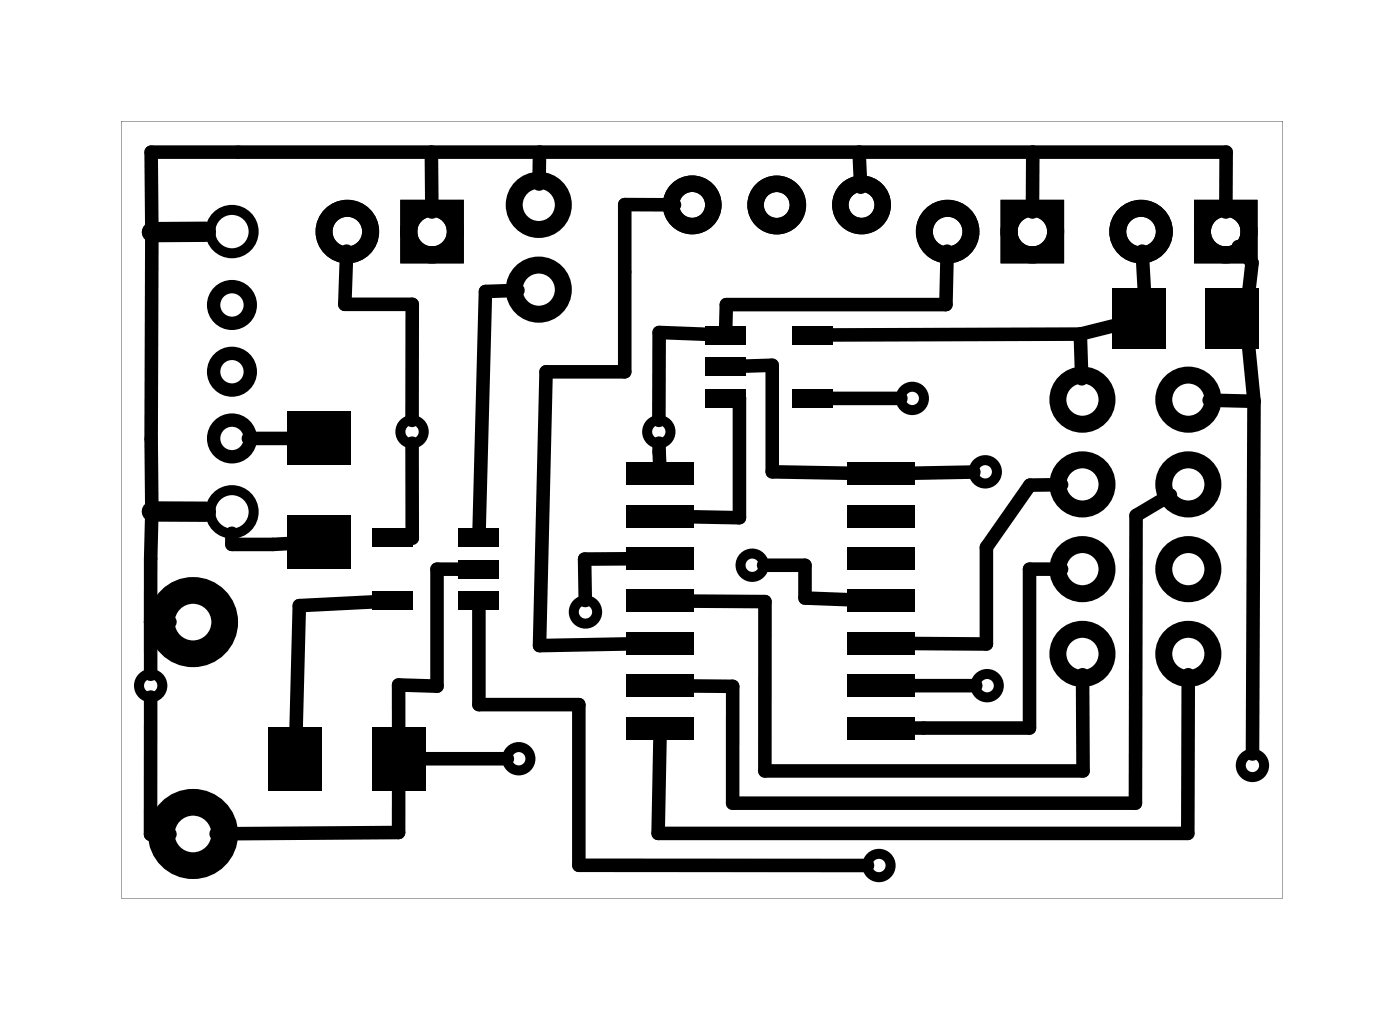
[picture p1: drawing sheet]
<svg xmlns="http://www.w3.org/2000/svg" width="42mm" height="31mm" viewBox="0 0 42 31" stroke-linecap="round" stroke-linejoin="round" font-family="sans-serif">
<g fill="#000">
<path d="M8.6 12.3h1.9v1.6h-1.9zM8.6 15.4h1.9v1.6h-1.9zM11.2 15.8h1.2v.6h-1.2zM11.2 17.7h1.2v.6h-1.2zM13.8 17.7h1.2v.6h-1.2zM13.8 16.8h1.2v.5h-1.2zM13.8 15.8h1.2v.6h-1.2zM18.8 13.9h2v.6h-2zM18.8 15.1h2v.7h-2zM18.8 16.4h2v.7h-2zM18.8 17.7h2v.6h-2zM18.8 19h2v.6h-2z"/>
<path d="M21.2 9.8h1.2v.5h-1.2zM21.2 10.7h1.2v.6h-1.2zM21.2 11.7h1.2v.5h-1.2zM23.8 11.7h1.2v.5h-1.2zM23.8 9.8h1.2v.5h-1.2zM25.4 19h2v.6h-2zM25.4 17.7h2v.6h-2zM25.4 16.4h2v.7h-2zM25.4 15.1h2v.7h-2zM25.4 13.9h2v.6h-2zM33.4 8.6h1.6v1.8h-1.6zM36.2 8.6h1.6v1.8h-1.6z"/>
<path d="M8.1 21.8h1.6v1.9h-1.6zM11.2 21.8h1.6v1.9h-1.6zM18.8 20.2h2v.7h-2zM18.8 21.5h2v.7h-2zM25.4 21.5h2v.7h-2zM25.4 20.2h2v.7h-2z"/>
<path d="M3.6 3.6h34.9v23.3h-34.9zM3.6 3.6v23.3h34.9v-23.3z"/>
</g>
<g fill="none" stroke="#000" stroke-width=".3">
<circle cx="7" cy="6.9" r=".65"/>
<circle cx="7" cy="15.3" r=".65"/>
<circle cx="12.4" cy="12.9" r=".35"/>
<circle cx="17.6" cy="18.3" r=".35"/>
<circle cx="19.8" cy="12.9" r=".35"/>
<circle cx="22.6" cy="16.9" r=".35"/>
<circle cx="27.4" cy="11.9" r=".35"/>
<circle cx="29.5" cy="14.1" r=".35"/>
<circle cx="4.5" cy="20.6" r=".35"/>
<circle cx="15.6" cy="22.7" r=".35"/>
<circle cx="26.4" cy="25.9" r=".35"/>
<circle cx="29.6" cy="20.6" r=".35"/>
<circle cx="37.6" cy="22.9" r=".35"/>
</g>
<g fill="none" stroke="#000" stroke-width=".49">
<circle cx="20.8" cy="6.1" r=".64"/>
<circle cx="23.3" cy="6.1" r=".64"/>
<circle cx="25.8" cy="6.1" r=".64"/>
</g>
<g fill="none" stroke="#000" stroke-width=".4">
<circle cx="7" cy="11.1" r=".55"/>
<circle cx="7" cy="13.1" r=".55"/>
<circle cx="7" cy="9.1" r=".55"/>
</g>
<g fill="none" stroke="#000" stroke-width=".8" stroke-linecap="butt">
<circle cx="5.8" cy="18.6" r=".95"/>
<circle cx="5.8" cy="25" r=".95"/>
</g>
<g fill="none" stroke="#000" stroke-width=".51">
<path d="M12.3 6.2h1.4v1.4h-1.4zM30.3 6.2h1.4v1.4h-1.4zM36.1 6.2h1.4v1.4h-1.4z"/>
<circle cx="10.4" cy="6.9" r=".7"/>
<circle cx="13" cy="6.9" r=".7"/>
<circle cx="16.2" cy="8.7" r=".74"/>
<circle cx="16.2" cy="6.1" r=".74"/>
<circle cx="28.4" cy="6.9" r=".7"/>
<circle cx="31" cy="6.9" r=".7"/>
<circle cx="32.5" cy="14.5" r=".74"/>
<circle cx="32.5" cy="12" r=".74"/>
<circle cx="32.5" cy="19.6" r=".74"/>
<circle cx="32.5" cy="17.1" r=".74"/>
<circle cx="34.2" cy="6.9" r=".7"/>
<circle cx="35.6" cy="14.5" r=".74"/>
<circle cx="35.6" cy="12" r=".74"/>
<circle cx="35.6" cy="19.6" r=".74"/>
<circle cx="35.6" cy="17.1" r=".74"/>
<circle cx="36.8" cy="6.9" r=".7"/>
</g>
<g fill="none" stroke="#000" stroke-width=".41">
<path d="M4.5 18.6h.6M4.5 18.6v1.6M7 16v.3h1.7M7.4 13.1h1.3M10.4 7.5l-.1 1.6h2.1v3.5M11.3 18l-2.3 .2-.1 3.7M12.4 13.3v2.8h-.2M12.9 4.6l.1 1.8M13.9 17.1h-.8v3.5l-1.1-.1v1.4M14.4 18.1v3h3v4.8h8.6M15.5 8.7h-.9l-.2 7.3M16.2 4.6v.9"/>
<path d="M18.9 16.7l-1.4 .1 .1 1.2M19.8 13.3v.7M20.2 6.1h-1.5v5h-2.3l-.2 8.3 2.7-.1M20.7 18h2.2v5.1h9.6v-2.9M21.3 10h-1.5v2.6M21.8 11.9h-.3h.7v3.6h-1.5M22.2 11l1-.1v3.2l2.4 .1M22.9 16.9h1.2v1l1.5 .1M24.8 11.9h2.2M25.8 4.6v1M28.4 7.5v1.6h-6.6v.8M29.2 14.1l-1.9 .1"/>
<path d="M31 4.6v1.8M31.8 17.1h-.9v4.7h-3.6M31.8 14.5h-.9l-1.3 1.9v2.9h-2.3M32.4 10h-7.6M32.4 10v1.4M34.2 7.5l.2 2-2 .5M35.1 14.8l-1 .7-.1 8.6h-12v-3.5h-1.3M36.3 12h1.3M36.8 6.4v-1.8h-32.3v14M37.1 7.4l.4 .5-.1 1.6 .2 2.5M37.6 12v10.6M4.5 20.9v4.1h.6"/>
<path d="M12 23.6v1.4h-5.5M15.2 22.7h-2.6M27.3 20.6h2M35.6 20.2v4.8h-15.9l.1-3"/>
</g>
<path d="M4.6 15.3h1.6M6.2 6.9l-1.6 .1M34.4 9.5h-.2M37.4 9.5h-.4" fill="none" stroke="#000" stroke-width=".61"/>
</svg>
